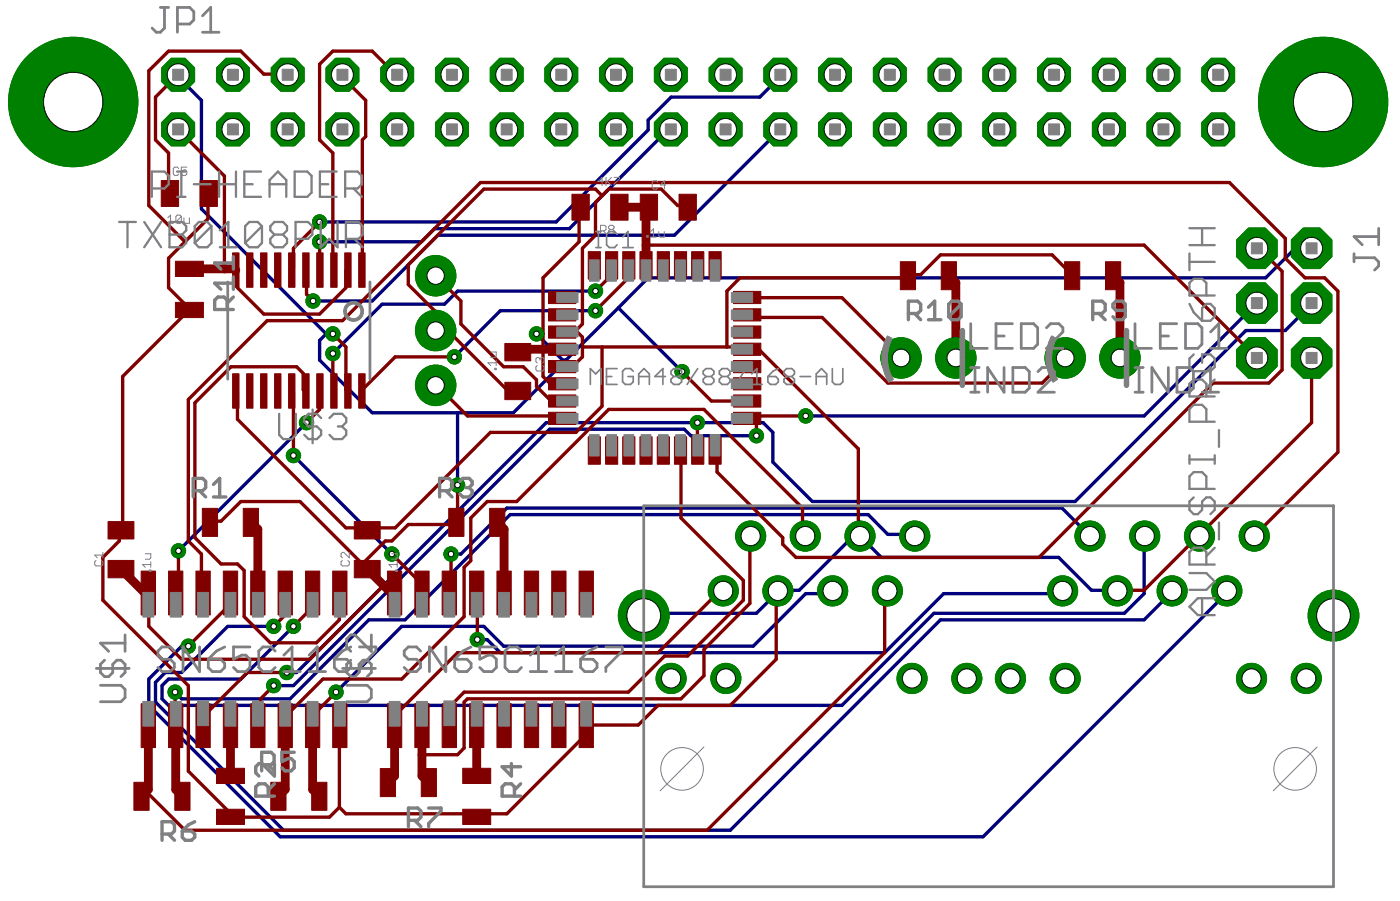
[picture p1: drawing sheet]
<svg xmlns="http://www.w3.org/2000/svg" width="195mm" height="125mm" viewBox="0 0 195 125" stroke-linecap="round" stroke-linejoin="round" font-family="sans-serif">
<g fill="none" stroke="#000080" stroke-width=".47">
<path d="M24.8 10.4v.3l3.2 3.2v15.1l17.4 17.4M93.4 18l-.5 .1-13.7 13.7h-18.7l-1.8 1.8h-14.2M108.6 10.4l-.1 .3-2.8 2.8h-12.3l-3.2 3.2v1.4l-12.8 12.8h-32.9M108.6 18l-14.7 14.7h-33l-9.1 9.1h-8.2M182.5 34.5h-2.3l-4.1 4.1h-85.9l-4.2 4.2M42.7 58.8l-17.9 17.8M45.4 46.4l-.9 .9v2.8l7.3 7.3h19.6l7.4-7.3M45.4 46.4h.9M63.7 57.4v10M74.7 46.4l3.6 3.7h.5M82.9 43.2h-13.3l-6.4 6.4M82.9 40.5h-19.2l-1.8 1.8h-8.7l-6.9 6.8"/>
<path d="M86 42.8l-7.2 7.3M86 42.8l8.9 8.9M174.9 42.1l-15.7 15.7h-47.1M182.5 42.1v.2l-3.6 3.6h-5.5l-23.8 23.8h-36.5l-5.5-5.5v-4.1l-1.4-1.3h-30.2l-34.7 34.7h-1.4M40.8 63.3l13.7 13.7M105.3 60.6h-9.2l-.9-.9h-18.7l-35.7 35.6h-2.7M127.3 74.5l-.1-.2h-3.6l-2.8-2.8h-49.8l-14.6 14.7h-5.1l-10.9 11h-15.1l-.9-1M151.7 74.5l-3.9-3.9h-77.3l-6.4 6.4h-1.3M159.3 74.5l-.1 .2v7.8l-2.7 2.8h-26.5l-12.8 12.8h-93.7l-1-.9v-1.9l1-.9h10l7.3-7.3M115.9 82.1l-.1 .4h-3.7l-7.3 7.3h-34.7l-2.8-2.7h-11.4l-9.1 9.1M147.9 82.1l-.1 .4h-16.5l-8.2 8.2h-53.5l-1.8-1.8h-1.4M155.5 82.1h-.4h-3.2l-4.6-4.6h-24.7l-2.9-3-.2 .2h-1l-7.3 7.4h-2.7h-.2l-.3 .4-2.7 2.8h-15.6l-.1 .3"/>
<path d="M163.1 82.1l-.2 .4-3.7 3.7h-28.3l-29.3 29.2h-62.1l-17.9-17.8v-2.7l1.4-1.4h2.3l6.4-6.4h6.4M170.7 82.1l-.1 .4-33.8 33.8h-97.8l-18.3-18.2v-3.7l4.6-4.6h.9"/>
</g>
<circle cx="174.9" cy="34.5" r="3" fill="#008000" stroke="#008000" stroke-width=".14"/>
<circle cx="174.9" cy="34.5" r="1.52" fill="#fff" stroke="#000" stroke-width=".14"/>
<circle cx="182.5" cy="34.5" r="3" fill="#008000" stroke="#008000" stroke-width=".14"/>
<circle cx="182.5" cy="34.5" r="1.52" fill="#fff" stroke="#000" stroke-width=".14"/>
<circle cx="174.9" cy="42.1" r="3" fill="#008000" stroke="#008000" stroke-width=".14"/>
<circle cx="174.9" cy="42.1" r="1.52" fill="#fff" stroke="#000" stroke-width=".14"/>
<circle cx="182.5" cy="42.1" r="3" fill="#008000" stroke="#008000" stroke-width=".14"/>
<circle cx="182.5" cy="42.1" r="1.52" fill="#fff" stroke="#000" stroke-width=".14"/>
<circle cx="174.9" cy="49.8" r="3" fill="#008000" stroke="#008000" stroke-width=".14"/>
<circle cx="174.9" cy="49.8" r="1.52" fill="#fff" stroke="#000" stroke-width=".14"/>
<circle cx="182.5" cy="49.8" r="3" fill="#008000" stroke="#008000" stroke-width=".14"/>
<circle cx="182.5" cy="49.8" r="1.52" fill="#fff" stroke="#000" stroke-width=".14"/>
<circle cx="24.8" cy="18" r="2.48" fill="#008000" stroke="#008000" stroke-width=".14"/>
<circle cx="24.8" cy="18" r="1.52" fill="#fff" stroke="#000" stroke-width=".14"/>
<circle cx="24.8" cy="10.4" r="2.48" fill="#008000" stroke="#008000" stroke-width=".14"/>
<circle cx="24.8" cy="10.4" r="1.52" fill="#fff" stroke="#000" stroke-width=".14"/>
<circle cx="32.4" cy="18" r="2.48" fill="#008000" stroke="#008000" stroke-width=".14"/>
<circle cx="32.4" cy="18" r="1.52" fill="#fff" stroke="#000" stroke-width=".14"/>
<circle cx="32.4" cy="10.4" r="2.48" fill="#008000" stroke="#008000" stroke-width=".14"/>
<circle cx="32.4" cy="10.4" r="1.52" fill="#fff" stroke="#000" stroke-width=".14"/>
<circle cx="40" cy="18" r="2.48" fill="#008000" stroke="#008000" stroke-width=".14"/>
<circle cx="40" cy="18" r="1.52" fill="#fff" stroke="#000" stroke-width=".14"/>
<circle cx="40" cy="10.4" r="2.48" fill="#008000" stroke="#008000" stroke-width=".14"/>
<circle cx="40" cy="10.4" r="1.52" fill="#fff" stroke="#000" stroke-width=".14"/>
<circle cx="47.7" cy="18" r="2.48" fill="#008000" stroke="#008000" stroke-width=".14"/>
<circle cx="47.7" cy="18" r="1.52" fill="#fff" stroke="#000" stroke-width=".14"/>
<circle cx="47.7" cy="10.4" r="2.48" fill="#008000" stroke="#008000" stroke-width=".14"/>
<circle cx="47.7" cy="10.4" r="1.52" fill="#fff" stroke="#000" stroke-width=".14"/>
<circle cx="55.3" cy="18" r="2.48" fill="#008000" stroke="#008000" stroke-width=".14"/>
<circle cx="55.3" cy="18" r="1.52" fill="#fff" stroke="#000" stroke-width=".14"/>
<circle cx="55.3" cy="10.4" r="2.48" fill="#008000" stroke="#008000" stroke-width=".14"/>
<circle cx="55.3" cy="10.4" r="1.52" fill="#fff" stroke="#000" stroke-width=".14"/>
<circle cx="62.9" cy="18" r="2.48" fill="#008000" stroke="#008000" stroke-width=".14"/>
<circle cx="62.9" cy="18" r="1.52" fill="#fff" stroke="#000" stroke-width=".14"/>
<circle cx="62.9" cy="10.4" r="2.48" fill="#008000" stroke="#008000" stroke-width=".14"/>
<circle cx="62.9" cy="10.4" r="1.52" fill="#fff" stroke="#000" stroke-width=".14"/>
<circle cx="70.5" cy="18" r="2.48" fill="#008000" stroke="#008000" stroke-width=".14"/>
<circle cx="70.5" cy="18" r="1.52" fill="#fff" stroke="#000" stroke-width=".14"/>
<circle cx="70.5" cy="10.4" r="2.48" fill="#008000" stroke="#008000" stroke-width=".14"/>
<circle cx="70.5" cy="10.4" r="1.52" fill="#fff" stroke="#000" stroke-width=".14"/>
<circle cx="78.1" cy="18" r="2.48" fill="#008000" stroke="#008000" stroke-width=".14"/>
<circle cx="78.1" cy="18" r="1.52" fill="#fff" stroke="#000" stroke-width=".14"/>
<circle cx="78.1" cy="10.4" r="2.48" fill="#008000" stroke="#008000" stroke-width=".14"/>
<circle cx="78.1" cy="10.4" r="1.52" fill="#fff" stroke="#000" stroke-width=".14"/>
<circle cx="85.7" cy="18" r="2.48" fill="#008000" stroke="#008000" stroke-width=".14"/>
<circle cx="85.7" cy="18" r="1.52" fill="#fff" stroke="#000" stroke-width=".14"/>
<circle cx="85.7" cy="10.4" r="2.48" fill="#008000" stroke="#008000" stroke-width=".14"/>
<circle cx="85.7" cy="10.4" r="1.52" fill="#fff" stroke="#000" stroke-width=".14"/>
<circle cx="93.4" cy="18" r="2.48" fill="#008000" stroke="#008000" stroke-width=".14"/>
<circle cx="93.4" cy="18" r="1.52" fill="#fff" stroke="#000" stroke-width=".14"/>
<circle cx="93.4" cy="10.4" r="2.48" fill="#008000" stroke="#008000" stroke-width=".14"/>
<circle cx="93.4" cy="10.4" r="1.52" fill="#fff" stroke="#000" stroke-width=".14"/>
<circle cx="101" cy="18" r="2.48" fill="#008000" stroke="#008000" stroke-width=".14"/>
<circle cx="101" cy="18" r="1.52" fill="#fff" stroke="#000" stroke-width=".14"/>
<circle cx="101" cy="10.4" r="2.48" fill="#008000" stroke="#008000" stroke-width=".14"/>
<circle cx="101" cy="10.4" r="1.52" fill="#fff" stroke="#000" stroke-width=".14"/>
<circle cx="108.6" cy="18" r="2.48" fill="#008000" stroke="#008000" stroke-width=".14"/>
<circle cx="108.6" cy="18" r="1.52" fill="#fff" stroke="#000" stroke-width=".14"/>
<circle cx="108.6" cy="10.4" r="2.48" fill="#008000" stroke="#008000" stroke-width=".14"/>
<circle cx="108.6" cy="10.4" r="1.52" fill="#fff" stroke="#000" stroke-width=".14"/>
<circle cx="116.2" cy="18" r="2.48" fill="#008000" stroke="#008000" stroke-width=".14"/>
<circle cx="116.2" cy="18" r="1.52" fill="#fff" stroke="#000" stroke-width=".14"/>
<circle cx="116.2" cy="10.4" r="2.48" fill="#008000" stroke="#008000" stroke-width=".14"/>
<circle cx="116.2" cy="10.4" r="1.52" fill="#fff" stroke="#000" stroke-width=".14"/>
<circle cx="123.8" cy="18" r="2.48" fill="#008000" stroke="#008000" stroke-width=".14"/>
<circle cx="123.8" cy="18" r="1.52" fill="#fff" stroke="#000" stroke-width=".14"/>
<circle cx="123.8" cy="10.4" r="2.48" fill="#008000" stroke="#008000" stroke-width=".14"/>
<circle cx="123.8" cy="10.4" r="1.52" fill="#fff" stroke="#000" stroke-width=".14"/>
<circle cx="131.5" cy="18" r="2.48" fill="#008000" stroke="#008000" stroke-width=".14"/>
<circle cx="131.5" cy="18" r="1.52" fill="#fff" stroke="#000" stroke-width=".14"/>
<circle cx="131.5" cy="10.4" r="2.48" fill="#008000" stroke="#008000" stroke-width=".14"/>
<circle cx="131.5" cy="10.4" r="1.52" fill="#fff" stroke="#000" stroke-width=".14"/>
<circle cx="139.1" cy="18" r="2.48" fill="#008000" stroke="#008000" stroke-width=".14"/>
<circle cx="139.1" cy="18" r="1.52" fill="#fff" stroke="#000" stroke-width=".14"/>
<circle cx="139.1" cy="10.4" r="2.48" fill="#008000" stroke="#008000" stroke-width=".14"/>
<circle cx="139.1" cy="10.4" r="1.52" fill="#fff" stroke="#000" stroke-width=".14"/>
<circle cx="146.7" cy="18" r="2.48" fill="#008000" stroke="#008000" stroke-width=".14"/>
<circle cx="146.7" cy="18" r="1.52" fill="#fff" stroke="#000" stroke-width=".14"/>
<circle cx="146.7" cy="10.4" r="2.48" fill="#008000" stroke="#008000" stroke-width=".14"/>
<circle cx="146.7" cy="10.4" r="1.52" fill="#fff" stroke="#000" stroke-width=".14"/>
<circle cx="154.3" cy="18" r="2.48" fill="#008000" stroke="#008000" stroke-width=".14"/>
<circle cx="154.3" cy="18" r="1.52" fill="#fff" stroke="#000" stroke-width=".14"/>
<circle cx="154.3" cy="10.4" r="2.48" fill="#008000" stroke="#008000" stroke-width=".14"/>
<circle cx="154.3" cy="10.4" r="1.52" fill="#fff" stroke="#000" stroke-width=".14"/>
<circle cx="161.9" cy="18" r="2.48" fill="#008000" stroke="#008000" stroke-width=".14"/>
<circle cx="161.9" cy="18" r="1.52" fill="#fff" stroke="#000" stroke-width=".14"/>
<circle cx="161.9" cy="10.4" r="2.48" fill="#008000" stroke="#008000" stroke-width=".14"/>
<circle cx="161.9" cy="10.4" r="1.52" fill="#fff" stroke="#000" stroke-width=".14"/>
<circle cx="169.5" cy="18" r="2.48" fill="#008000" stroke="#008000" stroke-width=".14"/>
<circle cx="169.5" cy="18" r="1.52" fill="#fff" stroke="#000" stroke-width=".14"/>
<circle cx="169.5" cy="10.4" r="2.48" fill="#008000" stroke="#008000" stroke-width=".14"/>
<circle cx="169.5" cy="10.4" r="1.52" fill="#fff" stroke="#000" stroke-width=".14"/>
<circle cx="93.4" cy="94.3" r="2.1" fill="#008000" stroke="#008000" stroke-width=".14"/>
<circle cx="93.4" cy="94.3" r="1.33" fill="#fff" stroke="#000" stroke-width=".14"/>
<circle cx="101" cy="94.3" r="2.1" fill="#008000" stroke="#008000" stroke-width=".14"/>
<circle cx="101" cy="94.3" r="1.33" fill="#fff" stroke="#000" stroke-width=".14"/>
<circle cx="100.7" cy="82.1" r="2.1" fill="#008000" stroke="#008000" stroke-width=".14"/>
<circle cx="100.7" cy="82.1" r="1.33" fill="#fff" stroke="#000" stroke-width=".14"/>
<circle cx="108.3" cy="82.1" r="2.1" fill="#008000" stroke="#008000" stroke-width=".14"/>
<circle cx="108.3" cy="82.1" r="1.33" fill="#fff" stroke="#000" stroke-width=".14"/>
<circle cx="115.9" cy="82.1" r="2.1" fill="#008000" stroke="#008000" stroke-width=".14"/>
<circle cx="115.9" cy="82.1" r="1.33" fill="#fff" stroke="#000" stroke-width=".14"/>
<circle cx="123.5" cy="82.1" r="2.1" fill="#008000" stroke="#008000" stroke-width=".14"/>
<circle cx="123.5" cy="82.1" r="1.33" fill="#fff" stroke="#000" stroke-width=".14"/>
<circle cx="104.5" cy="74.5" r="2.1" fill="#008000" stroke="#008000" stroke-width=".14"/>
<circle cx="104.5" cy="74.5" r="1.33" fill="#fff" stroke="#000" stroke-width=".14"/>
<circle cx="112.1" cy="74.5" r="2.1" fill="#008000" stroke="#008000" stroke-width=".14"/>
<circle cx="112.1" cy="74.5" r="1.33" fill="#fff" stroke="#000" stroke-width=".14"/>
<circle cx="119.7" cy="74.5" r="2.1" fill="#008000" stroke="#008000" stroke-width=".14"/>
<circle cx="119.7" cy="74.5" r="1.33" fill="#fff" stroke="#000" stroke-width=".14"/>
<circle cx="127.3" cy="74.5" r="2.1" fill="#008000" stroke="#008000" stroke-width=".14"/>
<circle cx="127.3" cy="74.5" r="1.33" fill="#fff" stroke="#000" stroke-width=".14"/>
<circle cx="126.9" cy="94.3" r="2.1" fill="#008000" stroke="#008000" stroke-width=".14"/>
<circle cx="126.9" cy="94.3" r="1.33" fill="#fff" stroke="#000" stroke-width=".14"/>
<circle cx="134.5" cy="94.3" r="2.1" fill="#008000" stroke="#008000" stroke-width=".14"/>
<circle cx="134.5" cy="94.3" r="1.33" fill="#fff" stroke="#000" stroke-width=".14"/>
<circle cx="140.6" cy="94.3" r="2.1" fill="#008000" stroke="#008000" stroke-width=".14"/>
<circle cx="140.6" cy="94.3" r="1.33" fill="#fff" stroke="#000" stroke-width=".14"/>
<circle cx="148.2" cy="94.3" r="2.1" fill="#008000" stroke="#008000" stroke-width=".14"/>
<circle cx="148.2" cy="94.3" r="1.33" fill="#fff" stroke="#000" stroke-width=".14"/>
<circle cx="147.9" cy="82.1" r="2.1" fill="#008000" stroke="#008000" stroke-width=".14"/>
<circle cx="147.9" cy="82.1" r="1.33" fill="#fff" stroke="#000" stroke-width=".14"/>
<circle cx="155.5" cy="82.1" r="2.1" fill="#008000" stroke="#008000" stroke-width=".14"/>
<circle cx="155.5" cy="82.1" r="1.33" fill="#fff" stroke="#000" stroke-width=".14"/>
<circle cx="163.1" cy="82.1" r="2.1" fill="#008000" stroke="#008000" stroke-width=".14"/>
<circle cx="163.1" cy="82.1" r="1.33" fill="#fff" stroke="#000" stroke-width=".14"/>
<circle cx="170.7" cy="82.1" r="2.1" fill="#008000" stroke="#008000" stroke-width=".14"/>
<circle cx="170.7" cy="82.1" r="1.33" fill="#fff" stroke="#000" stroke-width=".14"/>
<circle cx="151.7" cy="74.5" r="2.1" fill="#008000" stroke="#008000" stroke-width=".14"/>
<circle cx="151.7" cy="74.5" r="1.33" fill="#fff" stroke="#000" stroke-width=".14"/>
<circle cx="159.3" cy="74.5" r="2.1" fill="#008000" stroke="#008000" stroke-width=".14"/>
<circle cx="159.3" cy="74.5" r="1.33" fill="#fff" stroke="#000" stroke-width=".14"/>
<circle cx="166.9" cy="74.5" r="2.1" fill="#008000" stroke="#008000" stroke-width=".14"/>
<circle cx="166.9" cy="74.5" r="1.33" fill="#fff" stroke="#000" stroke-width=".14"/>
<circle cx="174.5" cy="74.5" r="2.1" fill="#008000" stroke="#008000" stroke-width=".14"/>
<circle cx="174.5" cy="74.5" r="1.33" fill="#fff" stroke="#000" stroke-width=".14"/>
<circle cx="174.2" cy="94.3" r="2.1" fill="#008000" stroke="#008000" stroke-width=".14"/>
<circle cx="174.2" cy="94.3" r="1.33" fill="#fff" stroke="#000" stroke-width=".14"/>
<circle cx="181.8" cy="94.3" r="2.1" fill="#008000" stroke="#008000" stroke-width=".14"/>
<circle cx="181.8" cy="94.3" r="1.33" fill="#fff" stroke="#000" stroke-width=".14"/>
<circle cx="89.6" cy="85.6" r="3.5" fill="#008000" stroke="#008000" stroke-width=".14"/>
<circle cx="89.6" cy="85.6" r="2.35" fill="#fff" stroke="#000" stroke-width=".14"/>
<circle cx="185.6" cy="85.6" r="3.5" fill="#008000" stroke="#008000" stroke-width=".14"/>
<circle cx="185.6" cy="85.6" r="2.35" fill="#fff" stroke="#000" stroke-width=".14"/>
<circle cx="148.2" cy="49.8" r="2.82" fill="#008000" stroke="#008000" stroke-width=".14"/>
<circle cx="148.2" cy="49.8" r="1.23" fill="#fff" stroke="#000" stroke-width=".14"/>
<circle cx="155.9" cy="49.8" r="2.82" fill="#008000" stroke="#008000" stroke-width=".14"/>
<circle cx="155.9" cy="49.8" r="1.23" fill="#fff" stroke="#000" stroke-width=".14"/>
<circle cx="125.4" cy="49.8" r="2.82" fill="#008000" stroke="#008000" stroke-width=".14"/>
<circle cx="125.4" cy="49.8" r="1.23" fill="#fff" stroke="#000" stroke-width=".14"/>
<circle cx="133" cy="49.8" r="2.82" fill="#008000" stroke="#008000" stroke-width=".14"/>
<circle cx="133" cy="49.8" r="1.23" fill="#fff" stroke="#000" stroke-width=".14"/>
<circle cx="60.6" cy="45.9" r="2.82" fill="#008000" stroke="#008000" stroke-width=".14"/>
<circle cx="60.6" cy="45.9" r="1.21" fill="#fff" stroke="#000" stroke-width=".14"/>
<circle cx="60.6" cy="38.3" r="2.82" fill="#008000" stroke="#008000" stroke-width=".14"/>
<circle cx="60.6" cy="38.3" r="1.21" fill="#fff" stroke="#000" stroke-width=".14"/>
<circle cx="60.6" cy="53.6" r="2.82" fill="#008000" stroke="#008000" stroke-width=".14"/>
<circle cx="60.6" cy="53.6" r="1.21" fill="#fff" stroke="#000" stroke-width=".14"/>
<circle cx="46.3" cy="46.4" r=".99" fill="#008000" stroke="#008000" stroke-width=".14"/>
<circle cx="46.3" cy="46.4" r=".38" fill="#fff" stroke="#000" stroke-width=".14"/>
<circle cx="74.7" cy="46.4" r=".99" fill="#008000" stroke="#008000" stroke-width=".14"/>
<circle cx="74.7" cy="46.4" r=".38" fill="#fff" stroke="#000" stroke-width=".14"/>
<circle cx="63.7" cy="67.4" r=".99" fill="#008000" stroke="#008000" stroke-width=".14"/>
<circle cx="63.7" cy="67.4" r=".38" fill="#fff" stroke="#000" stroke-width=".14"/>
<circle cx="94.9" cy="51.7" r=".99" fill="#008000" stroke="#008000" stroke-width=".14"/>
<circle cx="94.9" cy="51.7" r=".38" fill="#fff" stroke="#000" stroke-width=".14"/>
<circle cx="44.5" cy="30.9" r=".99" fill="#008000" stroke="#008000" stroke-width=".14"/>
<circle cx="44.5" cy="30.9" r=".38" fill="#fff" stroke="#000" stroke-width=".14"/>
<circle cx="44.5" cy="33.6" r=".99" fill="#008000" stroke="#008000" stroke-width=".14"/>
<circle cx="44.5" cy="33.6" r=".38" fill="#fff" stroke="#000" stroke-width=".14"/>
<circle cx="43.6" cy="41.8" r=".99" fill="#008000" stroke="#008000" stroke-width=".14"/>
<circle cx="43.6" cy="41.8" r=".38" fill="#fff" stroke="#000" stroke-width=".14"/>
<circle cx="26.2" cy="89.8" r=".99" fill="#008000" stroke="#008000" stroke-width=".14"/>
<circle cx="26.2" cy="89.8" r=".38" fill="#fff" stroke="#000" stroke-width=".14"/>
<circle cx="38.1" cy="87.1" r=".99" fill="#008000" stroke="#008000" stroke-width=".14"/>
<circle cx="38.1" cy="87.1" r=".38" fill="#fff" stroke="#000" stroke-width=".14"/>
<circle cx="40.8" cy="87.1" r=".99" fill="#008000" stroke="#008000" stroke-width=".14"/>
<circle cx="40.8" cy="87.1" r=".38" fill="#fff" stroke="#000" stroke-width=".14"/>
<circle cx="24.4" cy="96.2" r=".99" fill="#008000" stroke="#008000" stroke-width=".14"/>
<circle cx="24.4" cy="96.2" r=".38" fill="#fff" stroke="#000" stroke-width=".14"/>
<circle cx="46.8" cy="96.2" r=".99" fill="#008000" stroke="#008000" stroke-width=".14"/>
<circle cx="46.8" cy="96.2" r=".38" fill="#fff" stroke="#000" stroke-width=".14"/>
<circle cx="62.8" cy="77" r=".99" fill="#008000" stroke="#008000" stroke-width=".14"/>
<circle cx="62.8" cy="77" r=".38" fill="#fff" stroke="#000" stroke-width=".14"/>
<circle cx="66.4" cy="88.9" r=".99" fill="#008000" stroke="#008000" stroke-width=".14"/>
<circle cx="66.4" cy="88.9" r=".38" fill="#fff" stroke="#000" stroke-width=".14"/>
<circle cx="112.1" cy="57.8" r=".99" fill="#008000" stroke="#008000" stroke-width=".14"/>
<circle cx="112.1" cy="57.8" r=".38" fill="#fff" stroke="#000" stroke-width=".14"/>
<circle cx="38.1" cy="95.3" r=".99" fill="#008000" stroke="#008000" stroke-width=".14"/>
<circle cx="38.1" cy="95.3" r=".38" fill="#fff" stroke="#000" stroke-width=".14"/>
<circle cx="105.3" cy="60.6" r=".99" fill="#008000" stroke="#008000" stroke-width=".14"/>
<circle cx="105.3" cy="60.6" r=".38" fill="#fff" stroke="#000" stroke-width=".14"/>
<circle cx="97.1" cy="58.8" r=".99" fill="#008000" stroke="#008000" stroke-width=".14"/>
<circle cx="97.1" cy="58.8" r=".38" fill="#fff" stroke="#000" stroke-width=".14"/>
<circle cx="39.9" cy="93.5" r=".99" fill="#008000" stroke="#008000" stroke-width=".14"/>
<circle cx="39.9" cy="93.5" r=".38" fill="#fff" stroke="#000" stroke-width=".14"/>
<circle cx="184.1" cy="14.2" r="9" fill="#008000" stroke="#008000" stroke-width=".14"/>
<circle cx="184.1" cy="14.2" r="4.1" fill="#fff" stroke="#000" stroke-width=".14"/>
<circle cx="10.2" cy="14.2" r="9" fill="#008000" stroke="#008000" stroke-width=".14"/>
<circle cx="10.2" cy="14.2" r="4.1" fill="#fff" stroke="#000" stroke-width=".14"/>
<circle cx="82.9" cy="43.2" r=".99" fill="#008000" stroke="#008000" stroke-width=".14"/>
<circle cx="82.9" cy="43.2" r=".38" fill="#fff" stroke="#000" stroke-width=".14"/>
<circle cx="63.2" cy="49.6" r=".99" fill="#008000" stroke="#008000" stroke-width=".14"/>
<circle cx="63.2" cy="49.6" r=".38" fill="#fff" stroke="#000" stroke-width=".14"/>
<circle cx="82.9" cy="40.5" r=".99" fill="#008000" stroke="#008000" stroke-width=".14"/>
<circle cx="82.9" cy="40.5" r=".38" fill="#fff" stroke="#000" stroke-width=".14"/>
<circle cx="46.3" cy="49.1" r=".99" fill="#008000" stroke="#008000" stroke-width=".14"/>
<circle cx="46.3" cy="49.1" r=".38" fill="#fff" stroke="#000" stroke-width=".14"/>
<circle cx="42.7" cy="58.8" r=".99" fill="#008000" stroke="#008000" stroke-width=".14"/>
<circle cx="42.7" cy="58.8" r=".38" fill="#fff" stroke="#000" stroke-width=".14"/>
<circle cx="24.8" cy="76.6" r=".99" fill="#008000" stroke="#008000" stroke-width=".14"/>
<circle cx="24.8" cy="76.6" r=".38" fill="#fff" stroke="#000" stroke-width=".14"/>
<circle cx="40.8" cy="63.3" r=".99" fill="#008000" stroke="#008000" stroke-width=".14"/>
<circle cx="40.8" cy="63.3" r=".38" fill="#fff" stroke="#000" stroke-width=".14"/>
<circle cx="54.5" cy="77" r=".99" fill="#008000" stroke="#008000" stroke-width=".14"/>
<circle cx="54.5" cy="77" r=".38" fill="#fff" stroke="#000" stroke-width=".14"/>
<g fill="#800000" stroke="#800000" stroke-width=".14">
<path d="M15 77.9h3.6v2.4h-3.6z"/>
<path d="M15 72.5h3.6v2.4h-3.6z"/>
<path d="M49.3 77.9h3.6v2.4h-3.6z"/>
<path d="M49.3 72.5h3.6v2.4h-3.6z"/>
<path d="M70.3 47.7h3.6v2.5h-3.6z"/>
<path d="M70.3 53.1h3.6v2.5h-3.6z"/>
<path d="M89.1 27h2.4v3.6h-2.4z"/>
<path d="M94.5 27h2.4v3.6h-2.4z"/>
<path d="M22.4 25.1h2.5v3.6h-2.5z"/>
<path d="M27.8 25.1h2.5v3.6h-2.5z"/>
<path d="M76.3 40.5h3.8v1.7h-3.8z"/>
<path d="M76.3 42.9h3.8v1.7h-3.8z"/>
<path d="M76.3 45.3h3.8v1.7h-3.8z"/>
<path d="M76.3 47.7h3.8v1.7h-3.8z"/>
<path d="M76.3 50.1h3.8v1.7h-3.8z"/>
<path d="M76.3 52.5h3.8v1.7h-3.8z"/>
<path d="M76.3 54.9h3.8v1.7h-3.8z"/>
<path d="M76.3 57.3h3.8v1.7h-3.8z"/>
<path d="M81.9 60.7h1.7v3.8h-1.7z"/>
<path d="M84.3 60.7h1.7v3.8h-1.7z"/>
<path d="M86.7 60.7h1.7v3.8h-1.7z"/>
<path d="M89.1 60.7h1.6v3.8h-1.6z"/>
<path d="M91.5 60.7h1.7v3.8h-1.7z"/>
<path d="M93.9 60.7h1.7v3.8h-1.7z"/>
<path d="M96.3 60.7h1.6v3.8h-1.6z"/>
<path d="M98.7 60.7h1.7v3.8h-1.7z"/>
<path d="M102.1 57.3h3.8v1.7h-3.8z"/>
<path d="M102.1 54.9h3.8v1.7h-3.8z"/>
<path d="M102.1 52.5h3.8v1.7h-3.8z"/>
<path d="M102.1 50.1h3.8v1.7h-3.8z"/>
<path d="M102.1 47.7h3.8v1.7h-3.8z"/>
<path d="M102.1 45.3h3.8v1.7h-3.8z"/>
<path d="M102.1 42.9h3.8v1.7h-3.8z"/>
<path d="M102.1 40.5h3.8v1.7h-3.8z"/>
<path d="M98.7 35h1.7v3.8h-1.7z"/>
<path d="M96.3 35h1.6v3.8h-1.6z"/>
<path d="M93.9 35h1.7v3.8h-1.7z"/>
<path d="M91.5 35h1.7v3.8h-1.7z"/>
<path d="M89.1 35h1.6v3.8h-1.6z"/>
<path d="M86.7 35h1.7v3.8h-1.7z"/>
<path d="M84.3 35h1.7v3.8h-1.7z"/>
<path d="M81.9 35h1.7v3.8h-1.7z"/>
<path d="M28.2 70.7h2.1v3.9h-2.1z"/>
<path d="M33.9 70.7h2.1v3.9h-2.1z"/>
<path d="M30.1 106.8h3.9v2.1h-3.9z"/>
<path d="M30.1 112.5h3.9v2.1h-3.9z"/>
<path d="M62.4 70.7h2.2v3.9h-2.2z"/>
<path d="M68.1 70.7h2.2v3.9h-2.2z"/>
<path d="M64.4 106.8h3.9v2.1h-3.9z"/>
<path d="M64.4 112.5h3.9v2.1h-3.9z"/>
<path d="M37.7 108.8h2.1v3.8h-2.1z"/>
<path d="M43.4 108.8h2.1v3.8h-2.1z"/>
<path d="M24.3 108.8h2.1v3.8h-2.1z"/>
<path d="M18.6 108.8h2.2v3.8h-2.2z"/>
<path d="M58.6 106.8h2.1v3.9h-2.1z"/>
<path d="M52.9 106.8h2.1v3.9h-2.1z"/>
<path d="M85 27h2.4v3.6h-2.4z"/>
<path d="M79.6 27h2.4v3.6h-2.4z"/>
<path d="M19.6 97.8h2v6.1h-2z"/>
<path d="M19.6 79.4h2v6.1h-2z"/>
<path d="M23.5 97.8h1.9v6.1h-1.9z"/>
<path d="M27.3 97.8h2v6.1h-2z"/>
<path d="M23.5 79.4h1.9v6.1h-1.9z"/>
<path d="M27.3 79.4h2v6.1h-2z"/>
<path d="M31.1 97.8h2v6.1h-2z"/>
<path d="M31.1 79.4h2v6.1h-2z"/>
<path d="M34.9 97.8h2v6.1h-2z"/>
<path d="M34.9 79.4h2v6.1h-2z"/>
<path d="M38.7 97.8h2v6.1h-2z"/>
<path d="M42.5 97.8h2v6.1h-2z"/>
<path d="M38.7 79.4h2v6.1h-2z"/>
<path d="M42.5 79.4h2v6.1h-2z"/>
<path d="M46.3 97.8h2v6.1h-2z"/>
<path d="M46.3 79.4h2v6.1h-2z"/>
<path d="M53.9 97.8h2v6.1h-2z"/>
<path d="M53.9 79.4h2v6.1h-2z"/>
<path d="M57.7 97.8h2v6.1h-2z"/>
<path d="M61.5 97.8h2v6.1h-2z"/>
<path d="M57.7 79.4h2v6.1h-2z"/>
<path d="M61.5 79.4h2v6.1h-2z"/>
<path d="M65.3 97.8h2v6.1h-2z"/>
<path d="M65.3 79.4h2v6.1h-2z"/>
<path d="M69.2 97.8h1.9v6.1h-1.9z"/>
<path d="M69.2 79.4h1.9v6.1h-1.9z"/>
<path d="M73 97.8h2v6.1h-2z"/>
<path d="M76.8 97.8h2v6.1h-2z"/>
<path d="M73 79.4h2v6.1h-2z"/>
<path d="M76.8 79.4h2v6.1h-2z"/>
<path d="M80.6 97.8h2v6.1h-2z"/>
<path d="M80.6 79.4h2v6.1h-2z"/>
<path d="M153.8 36.4h2.2v3.9h-2.2z"/>
<path d="M148.2 36.4h2.1v3.9h-2.1z"/>
<path d="M131 36.4h2.1v3.9h-2.1z"/>
<path d="M125.3 36.4h2.1v3.9h-2.1z"/>
<path d="M49.9 35.2h.9v4.7h-.9z"/>
<path d="M48 35.2h.9v4.7h-.9z"/>
<path d="M46 35.2h.9v4.7h-.9z"/>
<path d="M44.1 35.2h.9v4.7h-.9z"/>
<path d="M42.1 35.2h.9v4.7h-.9z"/>
<path d="M40.2 35.2h.8v4.7h-.8z"/>
<path d="M38.2 35.2h.9v4.7h-.9z"/>
<path d="M36.3 35.2h.9v4.7h-.9z"/>
<path d="M34.3 35.2h.9v4.7h-.9z"/>
<path d="M32.4 35.2h.9v4.7h-.9z"/>
<path d="M32.4 52h.9v4.7h-.9z"/>
<path d="M34.3 52h.9v4.7h-.9z"/>
<path d="M36.3 52h.9v4.7h-.9z"/>
<path d="M38.2 52h.9v4.7h-.9z"/>
<path d="M40.2 52h.8v4.7h-.8z"/>
<path d="M42.1 52h.9v4.7h-.9z"/>
<path d="M44.1 52h.9v4.7h-.9z"/>
<path d="M46 52h.9v4.7h-.9z"/>
<path d="M48 52h.9v4.7h-.9z"/>
<path d="M49.9 52h.9v4.7h-.9z"/>
<path d="M24.4 36.3h3.9v2.1h-3.9z"/>
<path d="M24.4 42h3.9v2.2h-3.9z"/>
</g>
<g fill="none" stroke="#800000" stroke-width="1.2">
<path d="M26.4 37.4h6.2l.2 .1M86.2 28.8h4.1l-.4 .4v7.7M132 38.3l1 1v10.5M154.9 38.3l1 1v10.5M78.2 48.6h-5.7l-.4 .4M16.8 79.1l3.4 3.3h.4M34.9 72.6l1 1v8.8M51.1 79.1l3.3 3.3h.5M69.2 72.6l1 1v8.8M20.6 100.9v8.8l-.9 1M24.5 100.9v8.8l.9 1M32.1 100.9v7"/>
<path d="M39.7 100.9v8.8l-1 1M43.5 100.9v8.8l.9 1M54.9 100.9v7l-.9 .9M58.7 100.9v7l1 .9M66.3 100.9v7"/>
</g>
<g fill="none" stroke="#800000" stroke-width=".47">
<path d="M24.8 10.4l-3.2 3.1v5.9l1.9 1.9v5.5l.2 .1M24.8 18l6.4 6.5v12.9M40 10.4l-.1-.1h-3.2l-3.2-3.2h-10l-2.8 2.7v18.8l5 5M47.7 10.4v.3l3.2 3.2v5.1l-.5 .4v18.1M55.3 10.4l-.3-.1-3.2-3.2h-5.5l-1.8 1.8v10.5l1.8 1.9v16l.2 .2M29 26.9l-.1 .3v3.2l-5.4 5.5v4.1l2.7 2.8 .2 .3-9.3 9.2v21.1l-.3 .3-.2 .1v1.4l-2.3 2.3v5.9l11.9 11.9v11.9l5.9 5.9v.5h13.8l1.3-1.4M32.8 37.5l.2 .2v2.3l3.7 3.7h7.8l3.6-3.7v-2.3l.3-.2M42.6 37.5l.1 .2v3.2l.9 .9M44.5 33.6v3.9M44.5 30.9l-3.7 3.6v2.8l-.2 .2M60.6 38.3l3.5 3.5v3.2l6 6h2.7l1.9 1.8v.9l1.8 1.8h1.4l.3 .2M80.8 28.8l-.2 .2v4.6l-5 5v13.7l.9 1h1.4l.3 .1"/>
<path d="M83.8 27.2l-.9-.9h-15.6l-10.5 10.5v2.8l3.7 3.6v2.7h1.8l8.2 8.3h1.4l.2 .2M85.1 36.9l-.4 .4v1.3l-1.8 1.9M87.5 36.9l-.1 1.7-4.5 4.6M89.9 34.1h69.3l15.7 15.7M95.7 28.8v-.2h-1.4l-2.3-2.3h-7.3l-1.8 1.8v4.6l-1.8 1.8v10.5l-1 .9M149.2 38.3v-.1l-2.8-2.8h-15.5l-2.8 2.8h-1.3l-.4 .1-.1 .3h-23.3l-1.8 1.9v7.7M174.9 34.5h.3l3.2 3.2v13.7l-1.8 1.9h-7.8l-24.2 24.2h-33.8l-1.9-1.8v-1l-9.1-9.1v-2.7l-.3-.3M40.6 54.4l.2 .2v8.7M42.6 54.4l-.4-.2v-2.3l-.9-.9h-9.2l-5 5v18.7l3.7 3.7h2.2l1 .9v6.4l3.6 3.7h6.4l3.2-3.2 .1-3.8M44.5 54.4v2.5l-1.8 1.9M46.3 46.4l1.8 1.8v6l.3 .2M46.3 49.1v5.1l.2 .2"/>
<path d="M60.6 53.6l.3 .1 4.2 4.1h12.8l.3 .4M63.2 49.6h-8.2l-4.6 4.6v.2M74.7 46.4h.9M80.1 45.9h-1.8l-.1 .3M80.1 45.9l1 1v2.7l-1 .9h-1.8l-.1 .5M81.1 48.2h22.8l.1 .4 .4 .1h1.3l13.8 13.7v11.9l.2 .2M83.8 48.2v8.3l-3.7 3.6h-11.9l-13.2 13.3h-3.7l-.2 .3-.2-.3h-2.8l-15.1-15.1v-3.7l-.2-.2M94.9 51.7l4.1 4h5M97.1 58.8v3.8M104 43.8l.4 .3h10l9.2 9.2h21.4l3.2-3.2v-.3M104 41.4h13.2l8.2 8.2v.2M112.1 57.8h-7.7l-.4 .4 1.3-.4v2.8"/>
<path d="M182.5 49.8v9l-15.5 15.5-.1 .2-.4 .2-7.3 7.4h-3.6h-.1M24.8 76.6v5.5l-.3 .3M54.5 77l4.2 4.1v1.3M62.8 77v5.1l-.3 .3M63.7 67.4v5.1l-.5 .4h-6.4l-2.3 2.3h-.9l-3.2 3.2 .7 .7-9.4-9.4h-8.2l-2.7 2.8h-1.4l-.2 .1M94.7 62.6l.1 9.4 8.6 8.7v2.7l-7.7 7.8h-3.2l-5.1 5h-22.8l-1.8 1.9v2.7l-.3 .1M104.5 74.5l-.1 .2v9.2l-6.4 6.4v3.6l-3.2 3.3h-29.7l-.5 .4v6.4l-.9 .9h-5M112.1 74.5l-.4-.2v-3.7l-13.7-13.7h-13.3l-12.8 12.8h-4.1l-2.3 2.3v6l-.9 .9v6.8l-8.7 8.7h-11l-5 5v.9l-.2 .6M174.5 74.5l11.7-11.6v-22.4l-1.9-1.9h-2.7l-2.7-2.7v-2.8l-7.8-7.7h-104.2l-19.2 19.2h-10.5l-11 10.9v19.7l1.8 1.8v5.1l.3 .3M24.4 96.2v4.1l.1 .6M32.1 82.4l-.4 .1v1.8l-5.5 5.5M38.1 95.3l-1.8 1.9v3.6l-.4 .1"/>
<path d="M39.7 82.4l-.2 .1v3.2l-1.4 1.4M39.9 93.5h-5.5l-5.9 5.9v1.4l-.2 .1M43.5 82.4l-.4 .1v2.3l-2.3 2.3M46.8 96.2l-3.2 3.2-.1 1.5M53.4 81.4l-10.3 10.2h-17.8l-4.6-4.5-.1-4.7M66.3 82.4l.1 .1v6.4M100.7 82.1h-.4l-8.7 8.6h-27.9l-8.7 8.7-.1 1.5M108.3 82.1l-.3 .4v9.1l-6.4 6.5h-10l-2.8 2.7h-6.8l-.4 .1-.1 1.3-11 10.9h-4.1l-.1 .5-.3-.5h-17.9l-.9-.9M123.5 82.1l-.4 .4v8.2l-24.7 24.7h-72.7l-5-5-1 .3M47.3 100.9l-.1 11.3"/>
</g>
<circle cx="174.9" cy="34.5" r="3" fill="#008000" stroke="#008000" stroke-width=".14"/>
<circle cx="174.9" cy="34.5" r="1.52" fill="#fff" stroke="#000" stroke-width=".14"/>
<circle cx="182.5" cy="34.5" r="3" fill="#008000" stroke="#008000" stroke-width=".14"/>
<circle cx="182.5" cy="34.5" r="1.52" fill="#fff" stroke="#000" stroke-width=".14"/>
<circle cx="174.9" cy="42.1" r="3" fill="#008000" stroke="#008000" stroke-width=".14"/>
<circle cx="174.9" cy="42.1" r="1.52" fill="#fff" stroke="#000" stroke-width=".14"/>
<circle cx="182.5" cy="42.1" r="3" fill="#008000" stroke="#008000" stroke-width=".14"/>
<circle cx="182.5" cy="42.1" r="1.52" fill="#fff" stroke="#000" stroke-width=".14"/>
<circle cx="174.9" cy="49.8" r="3" fill="#008000" stroke="#008000" stroke-width=".14"/>
<circle cx="174.9" cy="49.8" r="1.52" fill="#fff" stroke="#000" stroke-width=".14"/>
<circle cx="182.5" cy="49.8" r="3" fill="#008000" stroke="#008000" stroke-width=".14"/>
<circle cx="182.5" cy="49.8" r="1.52" fill="#fff" stroke="#000" stroke-width=".14"/>
<circle cx="24.8" cy="18" r="2.48" fill="#008000" stroke="#008000" stroke-width=".14"/>
<circle cx="24.8" cy="18" r="1.52" fill="#fff" stroke="#000" stroke-width=".14"/>
<circle cx="24.8" cy="10.4" r="2.48" fill="#008000" stroke="#008000" stroke-width=".14"/>
<circle cx="24.8" cy="10.4" r="1.52" fill="#fff" stroke="#000" stroke-width=".14"/>
<circle cx="32.4" cy="18" r="2.48" fill="#008000" stroke="#008000" stroke-width=".14"/>
<circle cx="32.4" cy="18" r="1.52" fill="#fff" stroke="#000" stroke-width=".14"/>
<circle cx="32.4" cy="10.4" r="2.48" fill="#008000" stroke="#008000" stroke-width=".14"/>
<circle cx="32.4" cy="10.4" r="1.52" fill="#fff" stroke="#000" stroke-width=".14"/>
<circle cx="40" cy="18" r="2.48" fill="#008000" stroke="#008000" stroke-width=".14"/>
<circle cx="40" cy="18" r="1.52" fill="#fff" stroke="#000" stroke-width=".14"/>
<circle cx="40" cy="10.4" r="2.48" fill="#008000" stroke="#008000" stroke-width=".14"/>
<circle cx="40" cy="10.4" r="1.52" fill="#fff" stroke="#000" stroke-width=".14"/>
<circle cx="47.7" cy="18" r="2.48" fill="#008000" stroke="#008000" stroke-width=".14"/>
<circle cx="47.7" cy="18" r="1.52" fill="#fff" stroke="#000" stroke-width=".14"/>
<circle cx="47.7" cy="10.4" r="2.48" fill="#008000" stroke="#008000" stroke-width=".14"/>
<circle cx="47.7" cy="10.4" r="1.52" fill="#fff" stroke="#000" stroke-width=".14"/>
<circle cx="55.3" cy="18" r="2.48" fill="#008000" stroke="#008000" stroke-width=".14"/>
<circle cx="55.3" cy="18" r="1.52" fill="#fff" stroke="#000" stroke-width=".14"/>
<circle cx="55.3" cy="10.4" r="2.48" fill="#008000" stroke="#008000" stroke-width=".14"/>
<circle cx="55.3" cy="10.4" r="1.52" fill="#fff" stroke="#000" stroke-width=".14"/>
<circle cx="62.9" cy="18" r="2.48" fill="#008000" stroke="#008000" stroke-width=".14"/>
<circle cx="62.9" cy="18" r="1.52" fill="#fff" stroke="#000" stroke-width=".14"/>
<circle cx="62.9" cy="10.4" r="2.48" fill="#008000" stroke="#008000" stroke-width=".14"/>
<circle cx="62.9" cy="10.4" r="1.52" fill="#fff" stroke="#000" stroke-width=".14"/>
<circle cx="70.5" cy="18" r="2.48" fill="#008000" stroke="#008000" stroke-width=".14"/>
<circle cx="70.5" cy="18" r="1.52" fill="#fff" stroke="#000" stroke-width=".14"/>
<circle cx="70.5" cy="10.4" r="2.48" fill="#008000" stroke="#008000" stroke-width=".14"/>
<circle cx="70.5" cy="10.4" r="1.52" fill="#fff" stroke="#000" stroke-width=".14"/>
<circle cx="78.1" cy="18" r="2.48" fill="#008000" stroke="#008000" stroke-width=".14"/>
<circle cx="78.1" cy="18" r="1.52" fill="#fff" stroke="#000" stroke-width=".14"/>
<circle cx="78.1" cy="10.4" r="2.48" fill="#008000" stroke="#008000" stroke-width=".14"/>
<circle cx="78.1" cy="10.4" r="1.52" fill="#fff" stroke="#000" stroke-width=".14"/>
<circle cx="85.7" cy="18" r="2.48" fill="#008000" stroke="#008000" stroke-width=".14"/>
<circle cx="85.7" cy="18" r="1.52" fill="#fff" stroke="#000" stroke-width=".14"/>
<circle cx="85.7" cy="10.4" r="2.48" fill="#008000" stroke="#008000" stroke-width=".14"/>
<circle cx="85.7" cy="10.4" r="1.52" fill="#fff" stroke="#000" stroke-width=".14"/>
<circle cx="93.4" cy="18" r="2.48" fill="#008000" stroke="#008000" stroke-width=".14"/>
<circle cx="93.4" cy="18" r="1.52" fill="#fff" stroke="#000" stroke-width=".14"/>
<circle cx="93.4" cy="10.4" r="2.48" fill="#008000" stroke="#008000" stroke-width=".14"/>
<circle cx="93.4" cy="10.4" r="1.52" fill="#fff" stroke="#000" stroke-width=".14"/>
<circle cx="101" cy="18" r="2.48" fill="#008000" stroke="#008000" stroke-width=".14"/>
<circle cx="101" cy="18" r="1.52" fill="#fff" stroke="#000" stroke-width=".14"/>
<circle cx="101" cy="10.4" r="2.48" fill="#008000" stroke="#008000" stroke-width=".14"/>
<circle cx="101" cy="10.4" r="1.52" fill="#fff" stroke="#000" stroke-width=".14"/>
<circle cx="108.6" cy="18" r="2.48" fill="#008000" stroke="#008000" stroke-width=".14"/>
<circle cx="108.6" cy="18" r="1.52" fill="#fff" stroke="#000" stroke-width=".14"/>
<circle cx="108.6" cy="10.4" r="2.48" fill="#008000" stroke="#008000" stroke-width=".14"/>
<circle cx="108.6" cy="10.4" r="1.52" fill="#fff" stroke="#000" stroke-width=".14"/>
<circle cx="116.2" cy="18" r="2.48" fill="#008000" stroke="#008000" stroke-width=".14"/>
<circle cx="116.2" cy="18" r="1.52" fill="#fff" stroke="#000" stroke-width=".14"/>
<circle cx="116.2" cy="10.4" r="2.48" fill="#008000" stroke="#008000" stroke-width=".14"/>
<circle cx="116.2" cy="10.4" r="1.52" fill="#fff" stroke="#000" stroke-width=".14"/>
<circle cx="123.8" cy="18" r="2.48" fill="#008000" stroke="#008000" stroke-width=".14"/>
<circle cx="123.8" cy="18" r="1.52" fill="#fff" stroke="#000" stroke-width=".14"/>
<circle cx="123.8" cy="10.4" r="2.48" fill="#008000" stroke="#008000" stroke-width=".14"/>
<circle cx="123.8" cy="10.4" r="1.52" fill="#fff" stroke="#000" stroke-width=".14"/>
<circle cx="131.5" cy="18" r="2.48" fill="#008000" stroke="#008000" stroke-width=".14"/>
<circle cx="131.5" cy="18" r="1.52" fill="#fff" stroke="#000" stroke-width=".14"/>
<circle cx="131.5" cy="10.4" r="2.48" fill="#008000" stroke="#008000" stroke-width=".14"/>
<circle cx="131.5" cy="10.4" r="1.52" fill="#fff" stroke="#000" stroke-width=".14"/>
<circle cx="139.1" cy="18" r="2.48" fill="#008000" stroke="#008000" stroke-width=".14"/>
<circle cx="139.1" cy="18" r="1.52" fill="#fff" stroke="#000" stroke-width=".14"/>
<circle cx="139.1" cy="10.4" r="2.48" fill="#008000" stroke="#008000" stroke-width=".14"/>
<circle cx="139.1" cy="10.4" r="1.52" fill="#fff" stroke="#000" stroke-width=".14"/>
<circle cx="146.7" cy="18" r="2.48" fill="#008000" stroke="#008000" stroke-width=".14"/>
<circle cx="146.7" cy="18" r="1.52" fill="#fff" stroke="#000" stroke-width=".14"/>
<circle cx="146.7" cy="10.4" r="2.48" fill="#008000" stroke="#008000" stroke-width=".14"/>
<circle cx="146.7" cy="10.4" r="1.52" fill="#fff" stroke="#000" stroke-width=".14"/>
<circle cx="154.3" cy="18" r="2.48" fill="#008000" stroke="#008000" stroke-width=".14"/>
<circle cx="154.3" cy="18" r="1.52" fill="#fff" stroke="#000" stroke-width=".14"/>
<circle cx="154.3" cy="10.4" r="2.48" fill="#008000" stroke="#008000" stroke-width=".14"/>
<circle cx="154.3" cy="10.4" r="1.52" fill="#fff" stroke="#000" stroke-width=".14"/>
<circle cx="161.9" cy="18" r="2.48" fill="#008000" stroke="#008000" stroke-width=".14"/>
<circle cx="161.9" cy="18" r="1.52" fill="#fff" stroke="#000" stroke-width=".14"/>
<circle cx="161.9" cy="10.4" r="2.48" fill="#008000" stroke="#008000" stroke-width=".14"/>
<circle cx="161.9" cy="10.4" r="1.52" fill="#fff" stroke="#000" stroke-width=".14"/>
<circle cx="169.5" cy="18" r="2.48" fill="#008000" stroke="#008000" stroke-width=".14"/>
<circle cx="169.5" cy="18" r="1.52" fill="#fff" stroke="#000" stroke-width=".14"/>
<circle cx="169.5" cy="10.4" r="2.48" fill="#008000" stroke="#008000" stroke-width=".14"/>
<circle cx="169.5" cy="10.4" r="1.52" fill="#fff" stroke="#000" stroke-width=".14"/>
<circle cx="93.4" cy="94.3" r="2.1" fill="#008000" stroke="#008000" stroke-width=".14"/>
<circle cx="93.4" cy="94.3" r="1.33" fill="#fff" stroke="#000" stroke-width=".14"/>
<circle cx="101" cy="94.3" r="2.1" fill="#008000" stroke="#008000" stroke-width=".14"/>
<circle cx="101" cy="94.3" r="1.33" fill="#fff" stroke="#000" stroke-width=".14"/>
<circle cx="100.7" cy="82.1" r="2.1" fill="#008000" stroke="#008000" stroke-width=".14"/>
<circle cx="100.7" cy="82.1" r="1.33" fill="#fff" stroke="#000" stroke-width=".14"/>
<circle cx="108.3" cy="82.1" r="2.1" fill="#008000" stroke="#008000" stroke-width=".14"/>
<circle cx="108.3" cy="82.1" r="1.33" fill="#fff" stroke="#000" stroke-width=".14"/>
<circle cx="115.9" cy="82.1" r="2.1" fill="#008000" stroke="#008000" stroke-width=".14"/>
<circle cx="115.9" cy="82.1" r="1.33" fill="#fff" stroke="#000" stroke-width=".14"/>
<circle cx="123.5" cy="82.1" r="2.1" fill="#008000" stroke="#008000" stroke-width=".14"/>
<circle cx="123.5" cy="82.1" r="1.33" fill="#fff" stroke="#000" stroke-width=".14"/>
<circle cx="104.5" cy="74.5" r="2.1" fill="#008000" stroke="#008000" stroke-width=".14"/>
<circle cx="104.5" cy="74.5" r="1.33" fill="#fff" stroke="#000" stroke-width=".14"/>
<circle cx="112.1" cy="74.5" r="2.1" fill="#008000" stroke="#008000" stroke-width=".14"/>
<circle cx="112.1" cy="74.5" r="1.33" fill="#fff" stroke="#000" stroke-width=".14"/>
<circle cx="119.7" cy="74.5" r="2.1" fill="#008000" stroke="#008000" stroke-width=".14"/>
<circle cx="119.7" cy="74.5" r="1.33" fill="#fff" stroke="#000" stroke-width=".14"/>
<circle cx="127.3" cy="74.5" r="2.1" fill="#008000" stroke="#008000" stroke-width=".14"/>
<circle cx="127.3" cy="74.5" r="1.33" fill="#fff" stroke="#000" stroke-width=".14"/>
<circle cx="126.9" cy="94.3" r="2.1" fill="#008000" stroke="#008000" stroke-width=".14"/>
<circle cx="126.9" cy="94.3" r="1.33" fill="#fff" stroke="#000" stroke-width=".14"/>
<circle cx="134.5" cy="94.3" r="2.1" fill="#008000" stroke="#008000" stroke-width=".14"/>
<circle cx="134.5" cy="94.3" r="1.33" fill="#fff" stroke="#000" stroke-width=".14"/>
<circle cx="140.6" cy="94.3" r="2.1" fill="#008000" stroke="#008000" stroke-width=".14"/>
<circle cx="140.6" cy="94.3" r="1.33" fill="#fff" stroke="#000" stroke-width=".14"/>
<circle cx="148.2" cy="94.3" r="2.1" fill="#008000" stroke="#008000" stroke-width=".14"/>
<circle cx="148.2" cy="94.3" r="1.33" fill="#fff" stroke="#000" stroke-width=".14"/>
<circle cx="147.9" cy="82.1" r="2.1" fill="#008000" stroke="#008000" stroke-width=".14"/>
<circle cx="147.9" cy="82.1" r="1.33" fill="#fff" stroke="#000" stroke-width=".14"/>
<circle cx="155.5" cy="82.1" r="2.1" fill="#008000" stroke="#008000" stroke-width=".14"/>
<circle cx="155.5" cy="82.1" r="1.33" fill="#fff" stroke="#000" stroke-width=".14"/>
<circle cx="163.1" cy="82.1" r="2.1" fill="#008000" stroke="#008000" stroke-width=".14"/>
<circle cx="163.1" cy="82.1" r="1.33" fill="#fff" stroke="#000" stroke-width=".14"/>
<circle cx="170.7" cy="82.1" r="2.1" fill="#008000" stroke="#008000" stroke-width=".14"/>
<circle cx="170.7" cy="82.1" r="1.33" fill="#fff" stroke="#000" stroke-width=".14"/>
<circle cx="151.7" cy="74.5" r="2.1" fill="#008000" stroke="#008000" stroke-width=".14"/>
<circle cx="151.7" cy="74.5" r="1.33" fill="#fff" stroke="#000" stroke-width=".14"/>
<circle cx="159.3" cy="74.5" r="2.1" fill="#008000" stroke="#008000" stroke-width=".14"/>
<circle cx="159.3" cy="74.5" r="1.33" fill="#fff" stroke="#000" stroke-width=".14"/>
<circle cx="166.9" cy="74.5" r="2.1" fill="#008000" stroke="#008000" stroke-width=".14"/>
<circle cx="166.9" cy="74.5" r="1.33" fill="#fff" stroke="#000" stroke-width=".14"/>
<circle cx="174.5" cy="74.5" r="2.1" fill="#008000" stroke="#008000" stroke-width=".14"/>
<circle cx="174.5" cy="74.5" r="1.33" fill="#fff" stroke="#000" stroke-width=".14"/>
<circle cx="174.2" cy="94.3" r="2.1" fill="#008000" stroke="#008000" stroke-width=".14"/>
<circle cx="174.2" cy="94.3" r="1.33" fill="#fff" stroke="#000" stroke-width=".14"/>
<circle cx="181.8" cy="94.3" r="2.1" fill="#008000" stroke="#008000" stroke-width=".14"/>
<circle cx="181.8" cy="94.3" r="1.33" fill="#fff" stroke="#000" stroke-width=".14"/>
<circle cx="89.6" cy="85.6" r="3.5" fill="#008000" stroke="#008000" stroke-width=".14"/>
<circle cx="89.6" cy="85.6" r="2.35" fill="#fff" stroke="#000" stroke-width=".14"/>
<circle cx="185.6" cy="85.6" r="3.5" fill="#008000" stroke="#008000" stroke-width=".14"/>
<circle cx="185.6" cy="85.6" r="2.35" fill="#fff" stroke="#000" stroke-width=".14"/>
<circle cx="148.2" cy="49.8" r="2.82" fill="#008000" stroke="#008000" stroke-width=".14"/>
<circle cx="148.2" cy="49.8" r="1.23" fill="#fff" stroke="#000" stroke-width=".14"/>
<circle cx="155.9" cy="49.8" r="2.82" fill="#008000" stroke="#008000" stroke-width=".14"/>
<circle cx="155.9" cy="49.8" r="1.23" fill="#fff" stroke="#000" stroke-width=".14"/>
<circle cx="125.4" cy="49.8" r="2.82" fill="#008000" stroke="#008000" stroke-width=".14"/>
<circle cx="125.4" cy="49.8" r="1.23" fill="#fff" stroke="#000" stroke-width=".14"/>
<circle cx="133" cy="49.8" r="2.82" fill="#008000" stroke="#008000" stroke-width=".14"/>
<circle cx="133" cy="49.8" r="1.23" fill="#fff" stroke="#000" stroke-width=".14"/>
<circle cx="60.6" cy="45.9" r="2.82" fill="#008000" stroke="#008000" stroke-width=".14"/>
<circle cx="60.6" cy="45.9" r="1.21" fill="#fff" stroke="#000" stroke-width=".14"/>
<circle cx="60.6" cy="38.3" r="2.82" fill="#008000" stroke="#008000" stroke-width=".14"/>
<circle cx="60.6" cy="38.3" r="1.21" fill="#fff" stroke="#000" stroke-width=".14"/>
<circle cx="60.6" cy="53.6" r="2.82" fill="#008000" stroke="#008000" stroke-width=".14"/>
<circle cx="60.6" cy="53.6" r="1.21" fill="#fff" stroke="#000" stroke-width=".14"/>
<circle cx="46.3" cy="46.4" r=".99" fill="#008000" stroke="#008000" stroke-width=".14"/>
<circle cx="46.3" cy="46.4" r=".38" fill="#fff" stroke="#000" stroke-width=".14"/>
<circle cx="74.7" cy="46.4" r=".99" fill="#008000" stroke="#008000" stroke-width=".14"/>
<circle cx="74.7" cy="46.4" r=".38" fill="#fff" stroke="#000" stroke-width=".14"/>
<circle cx="63.7" cy="67.4" r=".99" fill="#008000" stroke="#008000" stroke-width=".14"/>
<circle cx="63.7" cy="67.4" r=".38" fill="#fff" stroke="#000" stroke-width=".14"/>
<circle cx="94.9" cy="51.7" r=".99" fill="#008000" stroke="#008000" stroke-width=".14"/>
<circle cx="94.9" cy="51.7" r=".38" fill="#fff" stroke="#000" stroke-width=".14"/>
<circle cx="44.5" cy="30.9" r=".99" fill="#008000" stroke="#008000" stroke-width=".14"/>
<circle cx="44.5" cy="30.9" r=".38" fill="#fff" stroke="#000" stroke-width=".14"/>
<circle cx="44.5" cy="33.6" r=".99" fill="#008000" stroke="#008000" stroke-width=".14"/>
<circle cx="44.5" cy="33.6" r=".38" fill="#fff" stroke="#000" stroke-width=".14"/>
<circle cx="43.6" cy="41.8" r=".99" fill="#008000" stroke="#008000" stroke-width=".14"/>
<circle cx="43.6" cy="41.8" r=".38" fill="#fff" stroke="#000" stroke-width=".14"/>
<circle cx="26.2" cy="89.8" r=".99" fill="#008000" stroke="#008000" stroke-width=".14"/>
<circle cx="26.2" cy="89.8" r=".38" fill="#fff" stroke="#000" stroke-width=".14"/>
<circle cx="38.1" cy="87.1" r=".99" fill="#008000" stroke="#008000" stroke-width=".14"/>
<circle cx="38.1" cy="87.1" r=".38" fill="#fff" stroke="#000" stroke-width=".14"/>
<circle cx="40.8" cy="87.1" r=".99" fill="#008000" stroke="#008000" stroke-width=".14"/>
<circle cx="40.8" cy="87.1" r=".38" fill="#fff" stroke="#000" stroke-width=".14"/>
<circle cx="24.4" cy="96.2" r=".99" fill="#008000" stroke="#008000" stroke-width=".14"/>
<circle cx="24.4" cy="96.2" r=".38" fill="#fff" stroke="#000" stroke-width=".14"/>
<circle cx="46.8" cy="96.2" r=".99" fill="#008000" stroke="#008000" stroke-width=".14"/>
<circle cx="46.8" cy="96.2" r=".38" fill="#fff" stroke="#000" stroke-width=".14"/>
<circle cx="62.8" cy="77" r=".99" fill="#008000" stroke="#008000" stroke-width=".14"/>
<circle cx="62.8" cy="77" r=".38" fill="#fff" stroke="#000" stroke-width=".14"/>
<circle cx="66.4" cy="88.9" r=".99" fill="#008000" stroke="#008000" stroke-width=".14"/>
<circle cx="66.4" cy="88.9" r=".38" fill="#fff" stroke="#000" stroke-width=".14"/>
<circle cx="112.1" cy="57.8" r=".99" fill="#008000" stroke="#008000" stroke-width=".14"/>
<circle cx="112.1" cy="57.8" r=".38" fill="#fff" stroke="#000" stroke-width=".14"/>
<circle cx="38.1" cy="95.3" r=".99" fill="#008000" stroke="#008000" stroke-width=".14"/>
<circle cx="38.1" cy="95.3" r=".38" fill="#fff" stroke="#000" stroke-width=".14"/>
<circle cx="105.3" cy="60.6" r=".99" fill="#008000" stroke="#008000" stroke-width=".14"/>
<circle cx="105.3" cy="60.6" r=".38" fill="#fff" stroke="#000" stroke-width=".14"/>
<circle cx="97.1" cy="58.8" r=".99" fill="#008000" stroke="#008000" stroke-width=".14"/>
<circle cx="97.1" cy="58.8" r=".38" fill="#fff" stroke="#000" stroke-width=".14"/>
<circle cx="39.9" cy="93.5" r=".99" fill="#008000" stroke="#008000" stroke-width=".14"/>
<circle cx="39.9" cy="93.5" r=".38" fill="#fff" stroke="#000" stroke-width=".14"/>
<circle cx="184.1" cy="14.2" r="9" fill="#008000" stroke="#008000" stroke-width=".14"/>
<circle cx="184.1" cy="14.2" r="4.1" fill="#fff" stroke="#000" stroke-width=".14"/>
<circle cx="10.2" cy="14.2" r="9" fill="#008000" stroke="#008000" stroke-width=".14"/>
<circle cx="10.2" cy="14.2" r="4.1" fill="#fff" stroke="#000" stroke-width=".14"/>
<circle cx="82.9" cy="43.2" r=".99" fill="#008000" stroke="#008000" stroke-width=".14"/>
<circle cx="82.9" cy="43.2" r=".38" fill="#fff" stroke="#000" stroke-width=".14"/>
<circle cx="63.2" cy="49.6" r=".99" fill="#008000" stroke="#008000" stroke-width=".14"/>
<circle cx="63.2" cy="49.6" r=".38" fill="#fff" stroke="#000" stroke-width=".14"/>
<circle cx="82.9" cy="40.5" r=".99" fill="#008000" stroke="#008000" stroke-width=".14"/>
<circle cx="82.9" cy="40.5" r=".38" fill="#fff" stroke="#000" stroke-width=".14"/>
<circle cx="46.3" cy="49.1" r=".99" fill="#008000" stroke="#008000" stroke-width=".14"/>
<circle cx="46.3" cy="49.1" r=".38" fill="#fff" stroke="#000" stroke-width=".14"/>
<circle cx="42.7" cy="58.8" r=".99" fill="#008000" stroke="#008000" stroke-width=".14"/>
<circle cx="42.7" cy="58.8" r=".38" fill="#fff" stroke="#000" stroke-width=".14"/>
<circle cx="24.8" cy="76.6" r=".99" fill="#008000" stroke="#008000" stroke-width=".14"/>
<circle cx="24.8" cy="76.6" r=".38" fill="#fff" stroke="#000" stroke-width=".14"/>
<circle cx="40.8" cy="63.3" r=".99" fill="#008000" stroke="#008000" stroke-width=".14"/>
<circle cx="40.8" cy="63.3" r=".38" fill="#fff" stroke="#000" stroke-width=".14"/>
<circle cx="54.5" cy="77" r=".99" fill="#008000" stroke="#008000" stroke-width=".14"/>
<circle cx="54.5" cy="77" r=".38" fill="#fff" stroke="#000" stroke-width=".14"/>
<g fill="#808080" stroke="#808080" stroke-width=".14">
<path d="M77.5 40.7h2.9v1.3h-2.9z"/>
<path d="M77.5 43.1h2.9v1.3h-2.9z"/>
<path d="M77.5 45.5h2.9v1.3h-2.9z"/>
<path d="M77.5 47.9h2.9v1.3h-2.9z"/>
<path d="M77.5 50.3h2.9v1.3h-2.9z"/>
<path d="M77.5 52.7h2.9v1.3h-2.9z"/>
<path d="M77.5 55.1h2.9v1.3h-2.9z"/>
<path d="M77.5 57.5h2.9v1.3h-2.9z"/>
<path d="M82 60.4h1.4v3h-1.4z"/>
<path d="M84.4 60.4h1.4v3h-1.4z"/>
<path d="M86.8 60.4h1.4v3h-1.4z"/>
<path d="M89.2 60.4h1.4v3h-1.4z"/>
<path d="M91.6 60.4h1.4v3h-1.4z"/>
<path d="M94 60.4h1.4v3h-1.4z"/>
<path d="M96.4 60.4h1.4v3h-1.4z"/>
<path d="M98.8 60.4h1.4v3h-1.4z"/>
<path d="M101.8 57.5h2.9v1.3h-2.9z"/>
<path d="M101.8 55.1h2.9v1.3h-2.9z"/>
<path d="M101.8 52.7h2.9v1.3h-2.9z"/>
<path d="M101.8 50.3h2.9v1.3h-2.9z"/>
<path d="M101.8 47.9h2.9v1.3h-2.9z"/>
<path d="M101.8 45.5h2.9v1.3h-2.9z"/>
<path d="M101.8 43.1h2.9v1.3h-2.9z"/>
<path d="M101.8 40.7h2.9v1.3h-2.9z"/>
<path d="M98.8 36.1h1.4v3h-1.4z"/>
<path d="M96.4 36.1h1.4v3h-1.4z"/>
<path d="M94 36.1h1.4v3h-1.4z"/>
<path d="M91.6 36.1h1.4v3h-1.4z"/>
<path d="M89.2 36.1h1.4v3h-1.4z"/>
<path d="M86.8 36.1h1.4v3h-1.4z"/>
<path d="M84.4 36.1h1.4v3h-1.4z"/>
<path d="M82 36.1h1.4v3h-1.4z"/>
<path d="M174.1 33.8h1.6v1.5h-1.6z"/>
<path d="M181.8 33.8h1.5v1.5h-1.5z"/>
<path d="M181.8 41.4h1.5v1.5h-1.5z"/>
<path d="M174.1 41.4h1.6v1.5h-1.6z"/>
<path d="M181.8 49h1.5v1.5h-1.5z"/>
<path d="M174.1 49h1.6v1.5h-1.6z"/>
<path d="M24 17.2h1.6v1.6h-1.6z"/>
<path d="M24 9.6h1.6v1.6h-1.6z"/>
<path d="M31.7 9.6h1.5v1.6h-1.5z"/>
<path d="M31.7 17.2h1.5v1.6h-1.5z"/>
<path d="M39.3 9.6h1.5v1.6h-1.5z"/>
<path d="M39.3 17.2h1.5v1.6h-1.5z"/>
<path d="M46.9 9.6h1.5v1.6h-1.5z"/>
<path d="M54.5 9.6h1.5v1.6h-1.5z"/>
<path d="M62.1 9.6h1.6v1.6h-1.6z"/>
<path d="M46.9 17.2h1.5v1.6h-1.5z"/>
<path d="M54.5 17.2h1.5v1.6h-1.5z"/>
<path d="M62.1 17.2h1.6v1.6h-1.6z"/>
<path d="M69.8 9.6h1.5v1.6h-1.5z"/>
<path d="M69.8 17.2h1.5v1.6h-1.5z"/>
<path d="M77.3 9.6h1.6v1.6h-1.6z"/>
<path d="M77.3 17.2h1.6v1.6h-1.6z"/>
<path d="M85 9.6h1.5v1.6h-1.5z"/>
<path d="M85 17.2h1.5v1.6h-1.5z"/>
<path d="M92.6 9.6h1.5v1.6h-1.5z"/>
<path d="M92.6 17.2h1.5v1.6h-1.5z"/>
<path d="M100.2 9.6h1.5v1.6h-1.5z"/>
<path d="M100.2 17.2h1.5v1.6h-1.5z"/>
<path d="M107.8 9.6h1.6v1.6h-1.6z"/>
<path d="M107.8 17.2h1.6v1.6h-1.6z"/>
<path d="M115.4 9.6h1.6v1.6h-1.6z"/>
<path d="M115.4 17.2h1.6v1.6h-1.6z"/>
<path d="M123.1 9.6h1.5v1.6h-1.5z"/>
<path d="M123.1 17.2h1.5v1.6h-1.5z"/>
<path d="M130.7 9.6h1.5v1.6h-1.5z"/>
<path d="M130.7 17.2h1.5v1.6h-1.5z"/>
<path d="M138.3 9.6h1.5v1.6h-1.5z"/>
<path d="M138.3 17.2h1.5v1.6h-1.5z"/>
<path d="M145.9 9.6h1.6v1.6h-1.6z"/>
<path d="M145.9 17.2h1.6v1.6h-1.6z"/>
<path d="M153.5 9.6h1.6v1.6h-1.6z"/>
<path d="M153.5 17.2h1.6v1.6h-1.6z"/>
<path d="M161.1 9.6h1.6v1.6h-1.6z"/>
<path d="M161.1 17.2h1.6v1.6h-1.6z"/>
<path d="M168.8 9.6h1.5v1.6h-1.5z"/>
<path d="M168.8 17.2h1.5v1.6h-1.5z"/>
<path d="M31.3 82.4h1.5v3.4h-1.5z"/>
<path d="M19.9 97.5h1.5v3.4h-1.5z"/>
<path d="M23.7 97.5h1.5v3.4h-1.5z"/>
<path d="M27.5 97.4h1.5v3.5h-1.5z"/>
<path d="M31.3 97.5h1.5v3.4h-1.5z"/>
<path d="M27.5 82.4h1.5v3.4h-1.5z"/>
<path d="M23.7 82.4h1.5v3.4h-1.5z"/>
<path d="M19.9 82.4h1.5v3.4h-1.5z"/>
<path d="M35.1 97.5h1.5v3.4h-1.5z"/>
<path d="M38.9 97.5h1.6v3.4h-1.6z"/>
<path d="M42.7 97.5h1.6v3.4h-1.6z"/>
<path d="M46.5 97.5h1.6v3.4h-1.6z"/>
<path d="M35.1 82.4h1.5v3.4h-1.5z"/>
<path d="M38.9 82.4h1.6v3.4h-1.6z"/>
<path d="M42.7 82.4h1.6v3.4h-1.6z"/>
<path d="M46.5 82.4h1.6v3.4h-1.6z"/>
<path d="M65.6 82.4h1.5v3.4h-1.5z"/>
<path d="M54.2 97.5h1.5v3.4h-1.5z"/>
<path d="M58 97.5h1.5v3.4h-1.5z"/>
<path d="M61.8 97.4h1.5v3.5h-1.5z"/>
<path d="M65.6 97.5h1.5v3.4h-1.5z"/>
<path d="M61.8 82.4h1.5v3.4h-1.5z"/>
<path d="M58 82.4h1.5v3.4h-1.5z"/>
<path d="M54.2 82.4h1.5v3.4h-1.5z"/>
<path d="M69.4 97.5h1.5v3.4h-1.5z"/>
<path d="M73.2 97.5h1.5v3.4h-1.5z"/>
<path d="M77 97.5h1.5v3.4h-1.5z"/>
<path d="M80.8 97.5h1.5v3.4h-1.5z"/>
<path d="M69.4 82.4h1.5v3.4h-1.5z"/>
<path d="M73.2 82.4h1.5v3.4h-1.5z"/>
<path d="M77 82.4h1.5v3.4h-1.5z"/>
<path d="M80.8 82.4h1.5v3.4h-1.5z"/>
</g>
<g fill="none" stroke="#808080" stroke-width=".38">
<path d="M22.3 1h1.2M22.9 1v2.9l-.6 .6h-.6l-.5-.6M24.7 3.3h1.7l.6-.5v-1.2l-.6-.6h-1.7v3.5M28.2 4.5h2.3M28.2 2.2l1.1-1.2v3.5M31.7 39.2v13.5M51.5 39.2v13.5M188.4 35.8h2.9l.6 .6v.6l-.6 .5M188.4 35.3v1.1M191.9 31.7v2.3M191.9 32.9h-3.5l1.2 1.1M135.1 45v3.4h2.3"/>
<path d="M135.1 54.5h1.2M135.1 51.1h1.2M135.7 51.1v3.4M138.6 46.7h1.1M139.7 51.1v3.4l-2.3-3.4v3.4M140.9 45h-2.3v3.4h2.3M141 51.1h1.7l.5 .6v2.3l-.5 .5h-1.7zM142.1 45h1.7l.6 .6v2.3l-.6 .5h-1.7zM144.4 51.7l.6-.6h1.2l.5 .6v.5l-2.3 2.3h2.3M145.6 45.6l.6-.6h1.1l.6 .6v.5l-2.3 2.3h2.3M158 45v3.4h2.2M158 54.5h1.1"/>
<path d="M158 51.1h1.1M158.5 51.1v3.4M161.5 46.7h1.1M162.6 51.1v3.4l-2.3-3.4v3.4M163.8 45h-2.3v3.4h2.3M163.8 51.1h1.7l.6 .6v2.3l-.6 .5h-1.7zM165 45h1.7l.6 .6v2.3l-.6 .5h-1.7zM167.3 54.5h2.3M167.3 52.2l1.2-1.1v3.4M168.5 48.4h2.3M168.5 46.1l1.1-1.1v3.4M89.6 70.3h96v53h-96z"/>
<path d="M13.4 92.9h4.6M14 95.3h2.8l.6 .5v1.2l-.6 .6h-2.8M14.5 91.8l-.5 .5v1.2l.5 .6h.6l.6-.6v-1.2l.6-.5h.5l.6 .5v1.2l-.6 .6M17.4 88.3v2.2M17.4 89.4h-3.4l1.1 1.1M24.3 90.5l-.6-.6h-1.2l-.5 .6v.6l.5 .5h1.2l.6 .6v.6l-.6 .6h-1.2l-.5-.6M27.8 89.9v3.5l-2.3-3.5v3.5M29 91.6h1.7l.6 .6v.6l-.6 .6h-1.1l-.6-.6zM31.3 89.9l-1.2 .6-1.1 1.1M34.8 89.9h-2.3v1.7l1.1-.5h.6l.6 .5v1.2l-.6 .6h-1.1l-.6-.6M38.3 90.5l-.6-.6h-1.1l-.6 .6v2.3l.6 .6h1.1l.6-.6M39.5 93.4h2.3"/>
<path d="M39.5 91.1l1.1-1.2v3.5M43 93.4h2.3M43 91.1l1.2-1.2v3.5M46.5 91.6h1.7l.6 .6v.6l-.6 .6h-1.1l-.6-.6zM47.7 92.9h4.5M48.2 95.3h2.9l.6 .5v1.2l-.6 .6h-2.9M48.8 91.8l-.6 .5v1.2l.6 .6h.6l.6-.6v-1.2l.5-.5h.6l.6 .5v1.2l-.6 .6M48.8 89.9l-1.1 .6-1.2 1.1M50 89.9h2.3v.6l-2.3 2.3v.6M51.7 88.3v2.2l-2.3-2.2h-.6l-.6 .5v1.2l.6 .5M58.5 90.5l-.5-.6h-1.2l-.6 .6v.6l.6 .5h1.2l.5 .6v.6l-.5 .6h-1.2l-.6-.6M62 89.9v3.5l-2.2-3.5v3.5"/>
<path d="M63.3 91.6h1.7l.6 .6v.6l-.6 .6h-1.2l-.5-.6zM65.6 89.9l-1.2 .6-1.1 1.1M69.1 89.9h-2.3v1.7l1.1-.5h.6l.6 .5v1.2l-.6 .6h-1.2l-.5-.6M72.6 90.5l-.6-.6h-1.1l-.6 .6v2.3l.6 .6h1.1l.6-.6M73.8 93.4h2.3M73.8 91.1l1.1-1.2v3.5M77.3 93.4h2.3M77.3 91.1l1.2-1.2v3.5M80.8 91.6h1.7l.6 .6v.6l-.6 .6h-1.1l-.6-.6zM83.1 89.9l-1.2 .6-1.1 1.1M84.3 89.9h2.3v.6l-2.3 2.3v.6"/>
</g>
<path d="M133.9 45.9v7.7M156.8 45.9v7.7" fill="none" stroke="#808080" stroke-width=".76"/>
<g fill="#808080" stroke="#808080" stroke-width=".14">
<path d="M146.4 46.7l.6 .4a5.6 5.6 0 0 0-.7 2.7h-.7v-.4a6.2 6.2 0 0 1 .8-2.7z" fill-rule="evenodd"/>
<path d="M145.6 49.8h.7a5.9 5.9 0 0 0 .9 2.9l-.7 .4a6.1 6.1 0 0 1-.9-3.3z" fill-rule="evenodd"/>
<path d="M123.5 46.7l.7 .4a5.3 5.3 0 0 0-.7 2.7h-.8v-.4a6.6 6.6 0 0 1 .8-2.7z" fill-rule="evenodd"/>
<path d="M122.7 49.8h.8a5.4 5.4 0 0 0 .8 2.9l-.6 .4a6.3 6.3 0 0 1-1-3.3z" fill-rule="evenodd"/>
<path d="M48.2 42.3a1.39 1.39 0 0 1 2.2 .3 1.39 1.39 0 0 1-.8 2 1.39 1.39 0 0 1-1.8-1.3h.4a1.02 1.02 0 0 1 1.5-.9 1.02 1.02 0 0 1 .1 1.7 1.02 1.02 0 0 1-1.6-.6v-.2h-.4l.2-.7z" fill-rule="evenodd"/>
</g>
<g fill="none" stroke="#808080" stroke-width=".14">
<path d="M23.4 30.3l.3-.4v1.1M23.4 31h.7M24.9 23.4l-.2-.2h-.4l-.2 .2v.8l.2 .2h.4l.2-.2M25.2 30.1v.8l-.2 .1h-.3l-.2-.1M25.2 30.1l-.2-.2h-.3l-.2 .2v.8M25.2 30.1l-.7 .8M25.6 30.3v.6l.2 .1h.6v-.7M26 23.2h-.8v.6l.6-.2 .2 .2v.4l-.2 .2h-.4l-.2-.2M83.6 32.1h.5l.2-.2v-.4l-.2-.2h-.5v1.2M84 32.1l.3 .4M84 25.2h-.8l.6-.5v1.1M84.3 24.7v1.1"/>
<path d="M84.5 25.2l.6 .6M84.9 31.9l-.2-.2v-.2l.2-.2h.4l.2 .2v.2l-.2 .2M84.9 31.9l-.2 .2v.2l.2 .2h.4l.2-.2v-.2l-.2-.2M84.9 31.9h.4M85.1 24.7l-.8 .7M85.5 24.7h.7v.1l-.7 .8v.2M90 32.8h.2v.2h-.2zM90.6 33h.7M90.6 32.2l.3-.4v1.2M91.5 25.3l-.2-.2h-.3l-.2 .2v.8l.2 .2h.3l.2-.2M91.7 32.2v.6l.2 .2h.5v-.8M92.7 25.7h-.8l.6-.6v1.2"/>
<path d="M68.3 48.9h.8v.6l-.2 .2h-.6M68.9 51.2h.2v.2h-.2zM69.1 50.1v.7M69.1 50.4h-1.2l.4 .4M74.8 50.8l-.2 .2v.4l.2 .2h.7l.2-.2v-.4l-.2-.2M75.1 49.9l-.1-.2h-.2l-.2 .2v.4l.2 .2M75.1 49.9l.2-.2h.2l.2 .2v.4l-.2 .2M75.1 49.9v.2M13.4 77.9l-.2 .2v.4l.2 .2h.7l.2-.2v-.4l-.2-.2M14.3 76.8v.8M14.3 77.2h-1.1l.4 .4M20.2 77h.8v.6l-.2 .1h-.6"/>
<path d="M20.8 79.2h.2v.2h-.2zM21 78.1v.8M21 78.5h-1.2l.4 .4M47.7 77.9l-.2 .2v.4l.2 .2h.7l.2-.2v-.4l-.2-.2M48.6 76.8v.8l-.8-.8h-.1l-.2 .2v.4l.2 .2M54.5 77h.8v.6l-.2 .1h-.6M55.1 79.2h.2v.2h-.2zM55.3 78.5h-1.2l.4 .4M55.3 78.1v.8M98 103.8l-6.1 6.1M183.3 103.8l-6.1 6.1"/>
<circle cx="94.9" cy="106.9" r="2.96"/>
<circle cx="180.2" cy="106.9" r="2.96"/>
</g>
<g fill="none" stroke="#808080" stroke-width=".23">
<path d="M82.9 34.4h.8M82.9 32.2h.8M83.3 32.2v2.2M85.9 32.6l-.4-.4h-.7l-.4 .4v1.4l.4 .4h.7l.4-.4M86.7 34.4h1.4M86.7 32.9l.7-.7v2.2M82.2 53.4v-2.2l.7 .8 .7-.8v2.2M84.4 52.3h.7M85.9 51.2h-1.5v2.2h1.5M88.1 51.6l-.4-.4h-.7l-.4 .4v1.5l.4 .3h.7l.4-.3v-.8h-.7M88.9 52.3h1.5M88.9 53.4v-1.4l.7-.8 .8 .8v1.4"/>
<path d="M92.6 52.3h-1.5l1.2-1.1v2.2M93.8 52.3l-.4-.3v-.4l.4-.4h.7l.4 .4v.4l-.4 .3M93.8 52.3l-.4 .4v.4l.4 .3h.7l.4-.3v-.4l-.4-.4M93.8 52.3h.7M97.1 51.2l-1.5 2.2M98.2 52.3l-.3-.3v-.4l.3-.4h.8l.3 .4v.4l-.3 .3M98.2 52.3l-.3 .4v.4l.3 .3h.8l.3-.3v-.4l-.3-.4M98.2 52.3h.8M100.5 52.3l-.4-.3v-.4l.4-.4h.7l.4 .4v.4l-.4 .3M100.5 52.3l-.4 .4v.4l.4 .3h.7l.4-.3v-.4l-.4-.4M100.5 52.3h.7M103.8 51.2l-1.4 2.2"/>
<path d="M104.6 53.4h1.5M104.6 52l.7-.8v2.2M106.9 52.3h1.1l.3 .4v.4l-.3 .3h-.8l-.3-.3zM108.3 51.2l-.7 .4-.7 .7M109.5 52.3l-.4-.3v-.4l.4-.4h.7l.4 .4v.4l-.4 .3M109.5 52.3l-.4 .4v.4l.4 .3h.7l.4-.3v-.4l-.4-.4M109.5 52.3h.7M111.3 52.3h1.5M113.6 52.3h1.4M113.6 53.4v-1.4l.7-.8 .7 .8v1.4M115.8 51.2v1.9l.4 .3h.7l.4-.3v-1.9"/>
</g>
<g fill="none" stroke="#808080" stroke-width=".47">
<path d="M32.5 39.4h-2.6l.8 .8M32.5 35.7v1.7M32.5 38.5v1.7M32.5 36.6h-2.6l.8 .8M31.6 43v-1.3l-.4-.4h-.9l-.4 .4v1.3h2.6M32.5 41.3l-.9 .9M126.4 43.6h1.3l.4-.4v-.9l-.4-.4h-1.3v2.5M127.3 43.6l.8 .8M129.2 44.4h1.7M129.2 42.7l.9-.8v2.5M133.8 42.3l-.5-.4h-.9l-.4 .4v1.7M133.8 42.3v1.7l-.5 .4h-.9l-.4-.4"/>
<path d="M133.8 42.3l-1.8 1.7M152.1 43.6h1.3l.4-.4v-.9l-.4-.4h-1.3v2.5M152.9 43.6l.9 .8M156.6 43.2h-1.3l-.4-.5v-.4l.4-.4h.9l.4 .4v1.7l-.4 .4h-.9l-.4-.4M26.9 68.2h1.3l.4-.4v-.9l-.4-.4h-1.3v2.6M27.8 68.2l.8 .9M29.7 67.3l.9-.8v2.6M29.7 69.1h1.7M61.2 68.2h1.3l.4-.4v-.9l-.4-.4h-1.3v2.6M62 68.2l.9 .9M64 66.9l.4-.4h.9l.4 .4v.4l-.4 .5M64.8 67.8h.5"/>
<path d="M65.3 67.8l.4 .4v.5l-.4 .4h-.9l-.4-.4M22.5 115.9h1.4l.4-.4v-.8l-.4-.5h-1.4v2.6M23.4 115.9l.9 .9M25.4 115.5h1.3l.4 .4v.5l-.4 .4h-.9l-.4-.4zM27.1 114.2l-.9 .5-.8 .8M36.4 106.3h1.3l.4-.4v-.9l-.4-.4h-1.3v2.6M37.3 106.3l.8 .9M37.3 110.7v-1.3l-.4-.4h-.9l-.4 .4v1.3h2.6M38.2 106.1v1.8l-1.7-1.8h-.5l-.4 .5v.8l.4 .5M38.2 109l-.9 .8M40.9 104.6h-1.7v1.3l.9-.5h.4l.4 .5v.8l-.4 .5h-.8l-.5-.5M56.8 114h1.3l.5-.4v-.8l-.5-.5h-1.3v2.6"/>
<path d="M57.7 114l.9 .9M59.7 112.3h1.7v.5l-1.7 1.7v.4M71.2 106.1v1.8l-1.3-1.3h2.6M71.6 110.7v-1.3l-.4-.4h-.9l-.4 .4v1.3h2.6M72.5 109l-.9 .8"/>
</g>
<g fill="none" stroke="#808080" stroke-width=".32">
<path d="M16.6 30.9h2.3M17.7 30.9v3.5M20.1 30.9l2.3 3.5M21.1 26.2h1.8l.6-.6v-1.2l-.6-.5h-1.8v3.5M22.4 30.9l-2.3 3.5M23.6 30.9h1.7l.6 .6v.5l-.6 .6 .6 .6v.6l-.6 .6h-1.7zM23.6 32.6h1.7M24.6 23.9h1.2M24.6 27.4h1.2M25.2 23.9v3.5M27 25.6h2.3M29.4 31.5l-.5-.6h-1.2l-.6 .6v2.3"/>
<path d="M29.4 31.5v2.3l-.5 .6h-1.2l-.6-.6M29.4 31.5l-2.3 2.3M30.5 25.6h2.3M30.5 23.9v3.5M30.6 34.4h2.3M30.6 32l1.2-1.1v3.5M32.8 23.9v3.5M34 25.6h1.2M36.3 23.9h-2.3v3.5h2.3M36.5 31.5l-.6-.6h-1.2l-.6 .6v2.3M36.5 31.5v2.3l-.6 .6h-1.2l-.6-.6M36.5 31.5l-2.4 2.3"/>
<path d="M37.5 25.6h2.3M37.5 27.4v-2.4l1.2-1.1 1.1 1.1v2.4M38.2 32.6l-.6-.6v-.5l.6-.6h1.2l.5 .6v.5l-.5 .6M38.2 32.6l-.6 .6v.6l.6 .6h1.2l.5-.6v-.6l-.5-.6M38.2 32.6h1.2M41 23.9h1.8l.6 .5v2.4l-.6 .6h-1.8zM41.1 33.2h1.8l.6-.6v-1.1l-.6-.6h-1.8v3.5M44.5 25.6h1.2M44.6 30.9v3.5l1.2-1.2 1.2 1.2v-3.5M46.8 23.9h-2.3v3.5h2.3M48 26.2h1.8l.6-.6v-1.2l-.6-.5h-1.8v3.5M48.1 33.2h1.8l.6-.6v-1.1l-.6-.6h-1.8v3.5"/>
<path d="M49.2 26.2l1.2 1.2M49.3 33.2l1.2 1.2M165.5 35.2v2.4M165.5 36.4h3.5M165.5 34.1h3.5M165.5 31.7h3.5M167.3 31.7v2.4M38.8 57.5v2.9l.6 .6h1.2l.6-.6v-2.9M43.5 56.9v4.7M44.7 58.1l-.6-.6h-1.2l-.6 .6v.6l.6 .6h1.2l.6 .6v.5l-.6 .6h-1.2l-.6-.6M45.9 58.1l.5-.6h1.2l.6 .6v.6l-.6 .6M47 59.3h.6"/>
<path d="M47.6 59.3l.6 .6v.5l-.6 .6h-1.2l-.5-.6M165.5 42.2l.6 1.2 1.2 1.2M166.1 49.3l-.6 .5v1.2l.6 .6h2.4l.5-.6v-1.2l-.5-.5h-1.2v1.1M167.3 42.8l.6-.6h.6l.5 .6v1.2l-.5 .6h-1.2zM167.9 41.1v-1.8l-.6-.5h-1.2l-.6 .5v1.8h3.5M167.9 55.1v-1.7l-.6-.6h-1.2l-.6 .6v1.7h3.5M167.9 58.6v-1.7l-.6-.6h-1.2l-.6 .6v1.7h3.5M169 52.8l-1.1 1.2M169.6 45.8v2.3M169.6 59.8v2.3M165.5 79.7h2.4l1.1 1.1-1.1 1.2h-2.4M165.5 63.3v1.2"/>
<path d="M165.5 63.9h3.5M166.1 69.1l-.6 .6v1.2l.6 .6h.6l.6-.6v-1.2l.6-.6h.6l.5 .6v1.2l-.5 .6M167.9 78.5v-1.8l-.6-.5h-1.2l-.6 .5v1.8h3.5M167.9 68v-1.8l-.6-.6h-1.2l-.6 .6v1.8h3.5M169 76.2l-1.1 1.1M169 63.3v1.2M169.6 72.6v2.4M167.3 83.2v2.3M169 83.2h-2.3l-1.2 1.1 1.2 1.2h2.3"/>
</g>
</svg>
